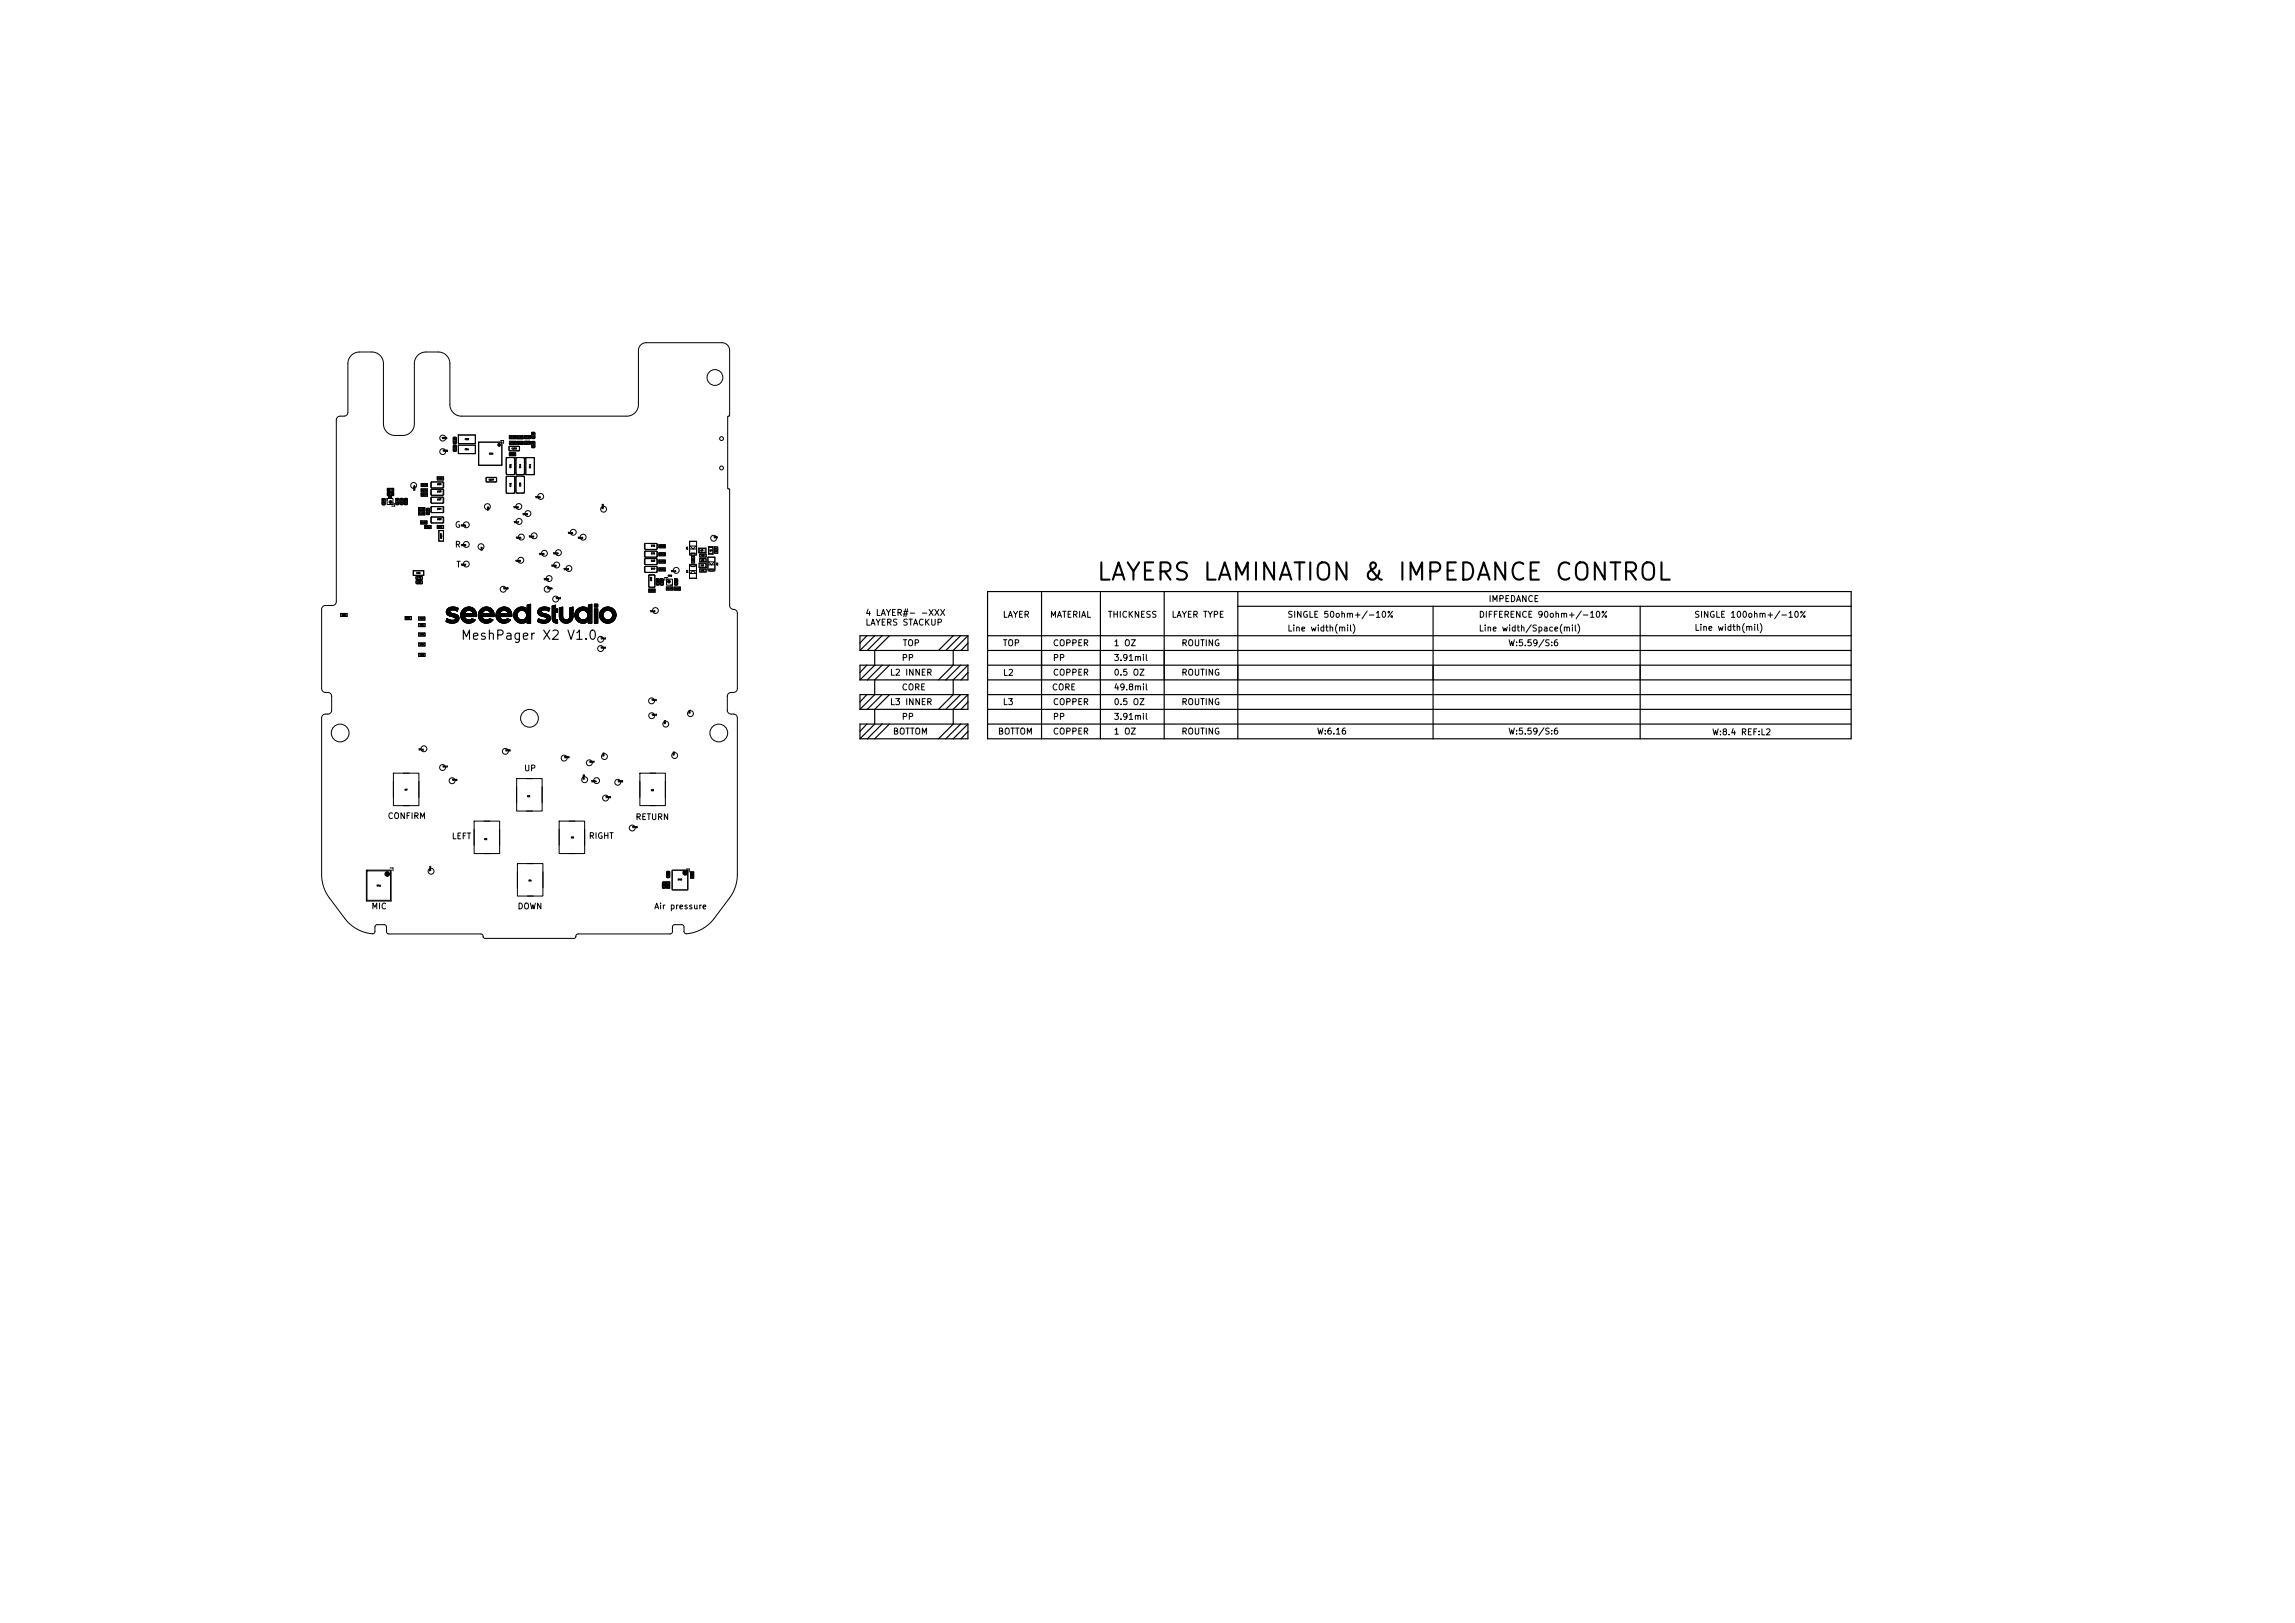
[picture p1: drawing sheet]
<svg xmlns="http://www.w3.org/2000/svg" width="297mm" height="210mm" viewBox="0 0 297 210" stroke-linecap="round" stroke-linejoin="round" font-family="sans-serif">
<defs><g id="words">
<text font-size="2.2" x="141.8" y="75.7">LAYERS LAMINATION &amp; IMPEDANCE CONTROL</text>
<text font-size="1.2" x="59.6" y="83.1">MeshPager X2 V1.0</text>
<g font-size=".8">
<text x="58.8" y="68.5">G</text>
<text x="58.8" y="71">R</text>
<text x="59" y="73.6">T</text>
<text x="111.9" y="79.9">4 LAYER#- -XXX</text>
<text x="111.9" y="81.1">LAYERS STACKUP</text>
<text x="116.8" y="83.8">TOP</text>
<text x="129.7" y="80.1">LAYER</text>
<text x="129.7" y="83.8">TOP</text>
<text x="135.8" y="80.1">MATERIAL</text>
<text x="136.2" y="83.8">COPPER</text>
<text x="143.3" y="80.1">THICKNESS</text>
<text x="144.1" y="83.8">1 OZ</text>
<text x="151.6" y="80.1">LAYER TYPE</text>
<text x="152.8" y="83.8">ROUTING</text>
<text x="166.5" y="80.1">SINGLE 50ohm+/-10%</text>
<text x="166.5" y="81.9">Line width(mil)</text>
<text x="191.3" y="80.1">DIFFERENCE 90ohm+/-10%</text>
<text x="191.3" y="81.9">Line width/Space(mil)</text>
<text x="192.6" y="78.1">IMPEDANCE</text>
<text x="195.1" y="83.8">W:5.59/S:6</text>
<text x="219.2" y="80.1">SINGLE 100ohm+/-10%</text>
<text x="219.2" y="81.8">Line width(mil)</text>
<text x="115.1" y="87.6">L2 INNER</text>
<text x="116.6" y="85.7">PP</text>
<text x="116.6" y="89.5">CORE</text>
<text x="129.7" y="87.6">L2</text>
<text x="136.1" y="89.5">CORE</text>
<text x="136.2" y="85.7">PP</text>
<text x="136.2" y="87.6">COPPER</text>
<text x="144.1" y="85.7">3.91mil</text>
<text x="144.1" y="87.6">0.5 OZ</text>
<text x="144.1" y="89.5">49.8mil</text>
<text x="152.8" y="87.6">ROUTING</text>
<text x="115.1" y="91.4">L3 INNER</text>
<text x="115.5" y="95.2">BOTTOM</text>
<text x="116.6" y="93.3">PP</text>
<text x="129.1" y="95.2">BOTTOM</text>
<text x="129.7" y="91.4">L3</text>
<text x="136.2" y="91.4">COPPER</text>
<text x="136.2" y="93.3">PP</text>
<text x="136.2" y="95.2">COPPER</text>
<text x="144.1" y="91.4">0.5 OZ</text>
<text x="144.1" y="93.3">3.91mil</text>
<text x="144.1" y="95.2">1 OZ</text>
<text x="152.8" y="91.4">ROUTING</text>
<text x="152.8" y="95.2">ROUTING</text>
<text x="170.3" y="95.2">W:6.16</text>
<text x="195.1" y="95.2">W:5.59/S:6</text>
<text x="221.5" y="95.3">W:8.4 REF:L2</text>
<text x="67.8" y="100">UP</text>
<text x="50.1" y="106.1">CONFIRM</text>
<text x="82.2" y="106.3">RETURN</text>
<text x="58.4" y="108.8">LEFT</text>
<text x="76.1" y="108.7">RIGHT</text>
<text x="48" y="117.8">MIC</text>
<text x="66.9" y="117.8">DOWN</text>
<text x="84.6" y="117.8">Air pressure</text>
</g>
</g></defs>
<g fill="none" stroke="#000" stroke-width=".13">
<path d="M58.7 56.6h.4v.8h-.4zM58.7 57.6h.4v.8h-.4zM58.7 57.6h.2l.2 .1v.6l-.1 .1-.3-.1zM58.7 56.6h.2l.2 .1v.6l-.1 .1-.3-.1zM59.3 57.6h2.2v1.1h-2.2zM59.3 56.3h2.2v1.1h-2.2zM61.9 57.2h3v3h-3zM64.8 57h.4v.4M65.5 59.2h1.1v2.2h-1.1zM65.6 59.3l.8-.1 .2 .2v1.8l-.1 .2h-.8l-.2-.1v-1.8zM65.9 57.8h1.3v.5h-1.3zM65.9 56.4h.8v.4h-.8z"/>
<path d="M65.9 58.6h.8v.4h-.8zM65.9 57.1h.8v.4h-.8zM66.8 59.2h1.1v2.2h-1.1zM66.8 59.3l.8-.1 .2 .2 .1 1.8-.2 .2h-.7l-.2-.1v-1.8zM66.9 56.4h.8v.4h-.8zM66.9 57.1h.8v.4h-.8zM67.2 57.9l-.1-.2h-1.1l-.1 .1v.5h.1h1.1l.1-.1v-.3M67.8 57.1h.8v.4h-.8zM67.9 56.4h.8v.4h-.8zM67.9 57.1h.6l.1 .3-.1 .1h-.6l-.1-.1zM67.9 56.4h.7l.1 .3-.2 .1h-.6v-.2zM68 59.2h1.1v2.2h-1.1z"/>
<path d="M68.8 57.1h.4v.8h-.4zM68.8 55.9h.4v.9h-.4zM68.9 57.2l.2-.1 .1 .1v.6l-.1 .1-.3-.1zM68.9 56l.2-.1 .1 .1v.6l-.1 .1h-.3zM44.1 79.4h.8v.4h-.8zM49.5 64.5h.3v.8h-.3zM49.5 64.5h.2l.1 .1 .1 .6-.1 .1-.3-.1zM50.1 64.5h.2M50.1 64.5v.3M50.1 64.5h.8v.8h-.8zM50.1 63.7h.8v.4h-.8zM50.1 63.2h.8v.4h-.8z"/>
<path d="M50.9 65v.3h-.3M51.1 65.1v.4h-.4M51.2 64.5h.4v.8h-.4zM51.3 64.5h.2l.1 .1v.6l-.1 .1-.3-.1zM51.8 64.5h.4v.8h-.4zM51.8 64.5h.3l.1 .1v.6l-.1 .1-.3-.1zM52.3 64.5h.4v.8h-.4zM52.4 64.5h.2l.1 .1v.6l-.1 .1-.3-.1zM52.4 79.8h.9v.4h-.9zM53.5 73.8h1.3v.7h-1.3zM53.5 73.9h1.3v.5h-1.3zM53.8 74.6h.9v.4h-.9z"/>
<path d="M53.9 75.1h.8v.4h-.8zM53.9 74.6h.7v.3l-.1 .1h-.6l-.1-.1zM53.9 75.2l.7-.1 .1 .3-.2 .1h-.6l-.1-.1zM54.2 79.8h.8v.4h-.8zM54.2 79.9h.8v.3h-.8zM54.2 65.7h.8v.4h-.8zM54.2 66.2h.8v.4h-.8zM54.4 67.4h.9v.4h-.9zM54.5 63.8h.8v.4h-.8zM54.5 63.3h.8v.4h-.8zM54.5 63.3h.8v.3h-.8zM54.5 62.6h.8v.4h-.8z"/>
<path d="M54.5 62.6h.8v.3h-.8zM55 68h.8v.4h-.8zM55.2 65.8h.4v.8h-.4zM55.2 65.8h.3l.1 .1v.6l-.1 .1-.3-.1zM55.8 65.6h1.5l.1 .1v.6h-.1h-1.5l-.1-.1zM55.8 62.4h1.5l.1 .1v.6h-.1h-1.5l-.1-.1zM55.8 63.3h1.5l.1 .1v.6l-.1 .1h-1.5l-.1-.1zM55.8 66.9h1.5l.1 .1v.6l-.1 .1h-1.5l-.1-.1zM55.8 64.4l1.5-.1 .1 .1v.6l-.1 .1h-1.5l-.1-.1zM55.8 65.6h1.5v.7h-1.5zM55.8 62.4h1.5v.7h-1.5zM55.8 63.3h1.5v.8h-1.5z"/>
<path d="M55.8 66.9h1.5v.8h-1.5zM55.8 64.3h1.5v.8h-1.5zM56.6 68h.8v.4h-.8zM56.6 61.7h.8v.4h-.8zM56.8 68.6h.6v1.4h-.6zM56.8 68.7h.6v1.3h-.6zM57.8 79.2l.1 .4 .9 .3 .1 .1M58.1 78.7l-.3 .2M58.1 78.6l-.3 .4M58.2 78.6l-.4 .4M58.2 79.1l-.3 .4 .3-.3M58.2 79.2l-.3 .4"/>
<path d="M58.2 79.1l-.4 .4M58.3 79.2l-.4 .4M58.3 78.6l-.5 .5M58.3 79.3l-.3 .3M58.4 78.6l-.6 .6M58.4 79.3l-.3 .3M58.4 79.3l-.3 .4M58.5 78.6l-.7 .7M58.5 79.4l-.4 .3M58.5 79.4l-.3 .3M58.5 78.5l-.7 .8M58.6 79.4l-.4 .3"/>
<path d="M58.6 78.5l-.8 .9M58.6 79.4l-.3 .3M58.6 78.9l-.3 .1-.1 .2 1 .4 .2 .4M58.6 78.9l.6 .2M58.6 78.5l-.6 .2-.2 .5M58.6 78.5l.7 .2M58.7 78.5l-.9 .9 .9-.9M58.7 79.4l-.4 .3M58.7 79.4l-.3 .4M58.7 78.6l-.4 .4M58.8 79.4l-.4 .4M58.8 79.4l-.3 .4"/>
<path d="M58.8 78.6l-.4 .3M58.9 78.6l-.4 .3M58.9 79.5l-.4 .3M58.9 79.5l-.3 .3M58.9 78.6l-.3 .3M59 78.6l-.4 .3M59 79.5l-.4 .3M59 78.6l-.3 .3M59 79.5l-.3 .3M59.1 78.6l-.4 .3M59.1 79.5l-.4 .4M59.1 78.6l-.3 .3"/>
<path d="M59.1 79.6l-.3 .3M59.2 78.7l-.3 .3M59.2 79.6l-.3 .3M59.2 79v.1M59.2 79l-.1 .1M59.2 78.7l-.2 .3 .3-.3M59.2 78.9l-.1 .1M59.2 79.6l-.3 .4M59.3 79.7l-.4 .3M59.3 78.7l-.3 .3M59.3 78.8l-.3 .2M59.3 78.7l-.1 .4"/>
<path d="M59.3 79.8l-.8 .8M59.4 79.8l-.9 .8M59.4 79.9l-.8 .7M59.4 79.9l-.7 .7M59.4 80l-.7 .6M59.6 79.6l.2 .6 .5 .4h.7l.5-.4M60.1 79.9l-.3 .3M60.1 79.4l-.5 .4M60.2 79.9l-.4 .3M60.2 79.3l-.6 .5M60.2 79.9l-.4 .4 .4-.3M60.2 78.7l-.5 .4"/>
<path d="M60.2 79.4l-.5 .5M60.2 80l-.3 .3M60.3 78.6l-.6 .6M60.3 79.1l.2-.1h.3l.3 .1 .1 .3h-1.1zM60.3 79.4l-.6 .6M60.4 78.6l-.7 .7M60.4 79.4l-.7 .7 .7-.7M60.4 78.6l-.8 .8M60.5 79.4l-.8 .7M60.5 78.6l-.9 .8M60.5 78.6l-.9 .9M60.6 79.4l-.8 .8"/>
<path d="M60.6 78.5l-1 1M60.6 79.4l-.4 .4M60.7 78.5l-1.1 1.1M60.7 78.5l-.4 .1-.4 .3-.2 .3-.1 .4M60.7 78.5l.4 .1 .3 .2 .2 .4 .1 .4M60.7 79.4l-.4 .4M60.7 78.5l-1.1 1.2M60.8 79.4l-.4 .4M60.8 79l.3-.4-.3 .4M60.8 78.5l-1.2 1.2M60.8 78.6l-1.2 1.1M60.9 78.6l-1.3 1.2"/>
<path d="M60.9 79l.3-.3-.3 .3M60.9 78.6l-.5 .4M60.9 79.4l-.4 .4M60.9 78.6l-.4 .4M61 79.4l-.4 .4M61 78.6l-.5 .4M61 78.6l-.4 .4M61 78.6l-.3 .4M61.1 78.6l-.4 .4M61.1 79.4l-.4 .4M61.2 78.7l-.4 .3M61.2 79.4l-.4 .4"/>
<path d="M61.2 78.7l-.3 .3M61.2 79.3l.3-.3-.3 .4M61.3 78.7l-.3 .4M61.3 78.8l-.3 .3M61.4 78.8l-.3 .3M61.4 78.9l-.3 .3M61.5 79l-.3 .2M61.5 79l-.3 .3M61.6 79.1l-.7 .7M61.6 79.2l-.6 .6M61.6 79.2l-.5 .6M61.6 79.3l-.5 .5"/>
<path d="M61.6 79.3l-.4 .5M61.7 79.3l-.5 .5M61.7 79.4l-.4 .4M61.7 79.5l-.4 .3M61.7 79.5l-.3 .3M61.7 79.7l-.1 .1M61.7 79.6l-.2 .2M61.7 79.6v.2h-1.6l.2 .3 .4 .1M61.9 79.6l.1 .4 .2 .3 .3 .3h.4M62.3 78.7l-.2 .3M62.4 79.8l-.3 .4M62.4 79.9l-.3 .3"/>
<path d="M62.4 79.4l-.5 .5M62.4 79.9l-.3 .4M62.4 79.3l-.5 .5M62.5 78.7l-.5 .4M62.5 79.4l-.6 .5M62.5 80l-.4 .3M62.5 80l-.3 .3M62.5 79.4l-.5 .5M62.5 78.6l-.5 .6M62.5 79.4l-.5 .6M62.6 79.4l-.6 .6M62.6 78.6l-.6 .6"/>
<path d="M62.6 79.4l-.6 .6 .7-.6M62.7 78.6l-.8 .7M62.7 78.6l-.8 .8M62.7 79.4l-.7 .7M62.8 78.6l-.9 .8M62.8 79.4l-.8 .7M62.8 79.4l-.4 .4M62.9 78.5l-1 1M62.9 79.4l-.4 .4M62.9 61.8h1.3v.5h-1.3zM62.9 78.5l-1 1.1M63 79.4l-.4 .4"/>
<path d="M63 79l-.4 .1-.2 .3M63 79l.3 .1 .2 .3h-1.1M63 78.5l-1.1 1.1M63 78.5l-1.1 1.2M63.1 78.5l-1.2 1.2M63.1 78.6l-1.2 1.1M63.1 79l.4-.3-.3 .3M63.1 79.4l-.4 .4M63.1 78.6l-1.2 1.2M63.2 79.4l-.4 .4M63.2 78.6l-.5 .4M63.2 78.6l-.4 .4"/>
<path d="M63.2 79.1l.4-.4-.3 .4M63.3 78.6l-.4 .4M63.3 79.4l-.4 .4M63.3 79.1l.3-.3-.3 .3M63.3 78.6l-.3 .4M63.3 79.8l.6-.6-.5 .6M63.4 78.6l-.4 .4M63.4 79.4l-.4 .4M63.4 78.6l-.3 .4M63.5 79.4l-.5 .4M63.5 78.7l-.3 .3M63.6 78.8l-.3 .3"/>
<path d="M63.7 78.9l-.3 .3M63.8 78.9l-.3 .4M63.8 79l-.3 .3M63.8 79l-.3 .4M63.8 79.1l-.7 .7M63.8 79.1l-.6 .7M63.9 79.1l-.7 .7M63.9 79.2l-.6 .6M63.9 79.3l-.5 .5M63.9 79.3l-.4 .5M63.9 79.4l-.4 .4M63.9 79.8h-1.5l.1 .2 .3 .2h.3l.3-.1 .4 .1"/>
<path d="M63.9 79.4l-.3 .4M63.9 79.8h.1M64 79.4l-.4 .4M64 79.7l-.1 .1M64 79.5l-.3 .3M64 79.6l-.3 .2M64 79.6l-.2 .2M64 79.6l-.1-.4-.2-.4-.4-.2-.4-.1-.4 .1-.3 .3-.2 .3-.1 .4M64 79.6l-.1 .2M64.1 61.8h-1.1l-.1 .1 .1 .5h1.1M64.2 61.8l.1 .1v.4l-.1 .1M64.2 79.6l.1 .4 .2 .3 .3 .3h.4"/>
<path d="M64.6 78.7l-.2 .3M64.7 79.8l-.4 .4 .4-.4M64.7 79.4l-.5 .5M64.7 79.9l-.3 .3M64.7 79.3l-.5 .5M64.7 78.7l-.4 .4M64.7 79.9l-.3 .4M64.8 80l-.4 .3M64.8 79.4l-.6 .5M64.8 78.6l-.5 .6M64.8 79.4l-.6 .6M64.8 79.2l.3-.2h.3l.2 .1 .2 .3h-1.1z"/>
<path d="M64.9 79.4l-.6 .6M64.9 78.6l-.7 .6M64.9 78.6l-.7 .7M64.9 79.4l-.6 .7M65 79.4l-.7 .7M65 78.6l-.8 .8M65.1 79.4l-.8 .7M65.1 78.6l-.9 .8M65.1 79.4l-.4 .4M65.1 78.5l-.9 1M65.1 79.4l-.3 .4M65.2 78.5l-1 1"/>
<path d="M65.2 79.4l-.4 .4M65.2 78.5l-1 1.1M65.2 78.5l-.4 .1-.3 .3-.2 .3-.1 .4M65.2 78.5l.4 .1 .3 .2 .3 .4v.4M65.3 78.5l-1.1 1.1M65.3 78.5l-1.1 1.2M65.3 79.4l-.4 .4M65.3 79.4l-.3 .4M65.4 79.4l-.4 .4M65.4 78.6l-1.2 1.2M65.4 78.6l-.4 .5M65.5 79.4l-.4 .4"/>
<path d="M65.5 78.6l-.5 .4M65.5 61.6h1.1v2.2h-1.1zM65.5 78.6l-.4 .4M65.5 79.8l.7-.6-.6 .6M65.6 79.4l-.4 .4M65.6 78.6l-.4 .4M65.6 61.7l.8-.1 .2 .2v1.8l-.1 .2h-.8l-.2-.1v-1.8zM65.6 78.6l-.3 .4M65.7 79.4l-.5 .4M65.7 78.6l-.4 .4M65.7 78.7l-.3 .3M65.7 79.4l-.4 .4"/>
<path d="M65.8 79.4l-.4 .4M65.8 78.7l-.4 .3M65.8 78.7l-.3 .3 .3-.3M65.8 78.7l-.3 .4M65.9 78.8l-.4 .3M65.9 78.8l-.3 .3M66 78.9l-.3 .3M66.1 79l-.3 .3M66.1 79l-.3 .4M66.1 79.1l-.7 .7M66.1 79.1l-.6 .7M66.2 79.2l-.6 .6"/>
<path d="M66.2 79.3l-.5 .5M66.2 79.3l-.4 .5M66.2 79.4l-.4 .4M66.2 79.4l-.3 .4M66.2 79.8h-1.5l.2 .3 .3 .1M66.2 79.8h.1M66.2 79.7v.1M66.2 79.5l-.3 .3M66.2 79.5l-.2 .3M66.2 79.7l-.1 .1M66.2 79.6l-.1 .2M66.2 79.6v.2"/>
<path d="M66.5 79.6v.4l.3 .3M66.8 61.6h1.1v2.2h-1.1zM66.8 61.9v-.2l.2-.1h.7l.1 .2 .1 1.8-.2 .2h-.7l-.2-.1v-1.8M66.8 78.8l-.1 .1M66.9 79.6l-.4 .4M66.9 79.6l-.3 .4M66.9 79.5l-.4 .4M66.9 79.7l-.3 .3M66.9 79.7l-.3 .4M66.9 79.4l-.4 .5M67 79.8l-.4 .3M67 79.4v.4"/>
<path d="M67 79.8l.1 .2M67 79.4l-.5 .4M67 78.7l-.4 .4M67 79.8l-.4 .4M67 79.9l-.3 .3M67 79.3l-.5 .5M67 79.9l-.3 .4M67 80l-.3 .3M67.1 78.7l-.5 .5M67.1 80l-.3 .3M67.2 78.6l-.7 .7M67.3 78.6l-.8 .7"/>
<path d="M67.3 78.6l-.8 .8M67.4 78.6l-.9 .8M67.4 78.6l-.9 .9M67.5 78.5l-1 1M67.5 78.5l-1 1.1M67.6 78.5l-1.1 1.2M67.7 78.6l-1.2 1.1M67.7 78.6l-1.2 1.2M67.7 78.6l-.5 .5M67.8 78.6l-.5 .4M67.8 79h-.5l-.3 .4M67.8 79l.2 .2"/>
<path d="M67.8 78.6l-.4 .4M67.9 78.6l-.4 .4M67.9 78.6l-.3 .4M68 78.6l-.6-.1-.4 .2-.4 .4-.1 .5M68 78.6l-.4 .4M68 79.2l.1 .2M68 78.6l-.3 .4M68 78.7l-.2 .3M68.1 78.7l-.3 .3M68.1 79.4l.1 .2M68.2 79.6l-.1 .3-.2 .2-.3 .1h-.3M68.2 78.3v.5l-.2-.2"/>
<path d="M68.2 78.3l.5-.1v2.4M68.2 78.3h.1M68.3 78.3h-.1M68.3 78.3l-.1 .1M68.4 78.3l-.2 .1M68.5 78.2l-.3 .3M68.6 78.2l-.4 .3M68.6 78.2l-.4 .4M68.7 78.2l-.5 .5M68.7 78.3l-.9 .7M68.7 78.3l-.5 .4M68.7 78.3l-.8 .8"/>
<path d="M68.7 78.4l-.8 .7M68.7 78.4l-.7 .7M68.7 78.5l-.7 .7M68.7 78.5l-.7 .7 .7-.6M68.7 78.7l-.6 .6M68.7 78.8l-.6 .5M68.7 78.8l-.6 .6M68.7 78.9l-.6 .5M68.7 78.9l-.6 .6M68.7 79l-.6 .5M68.7 79l-.5 .6M68.7 79.1l-.5 .5"/>
<path d="M68.7 79.2l-.6 .5M68.7 79.2l-.6 .6M68.7 79.3l-.7 .7M68.7 79.4l-1.3 1.2M68.7 79.4l-1.2 1.2M68.7 79.5l-1.2 1.1M68.7 79.5l-1.1 1.1M68.7 79.6l-1.1 1M68.7 79.6l-1 1M68.7 79.7l-.9 .9M68.7 79.8l-.9 .8M68.7 79.8l-.8 .8"/>
<path d="M68.7 79.8l-.7 .8M68.7 79.9l-.7 .6M68.7 79.9l-.5 .5M68.7 80l-.5 .4M69.6 79.2l.2 .4 .8 .3 .2 .1M69.9 78.7l-.2 .2M70 78.6l-.4 .4M70.1 79.2l.1 .1 .8 .3 .2 .4M70.1 79.2l-.4 .3M70.1 79.1l-.4 .4M70.1 79.3l-.3 .3M70.1 78.6l-.5 .5"/>
<path d="M70.2 79.3l-.4 .3M70.2 79.3l-.3 .3M70.2 78.6l-.6 .6M70.2 79.3l-.3 .4M70.3 79.3l-.4 .4M70.3 78.6l-.7 .6M70.3 79.4l-.3 .3M70.3 78.5l-.7 .8M70.4 79.4l-.4 .3M70.4 78.5l-.8 .8M70.4 79.4l-.3 .3M70.4 78.5l-.6 .2-.2 .5"/>
<path d="M70.4 78.5l.7 .2M70.5 79.4l-.4 .3M70.5 78.5l-.9 .8 .8-.8M70.5 79.4l-.3 .3M70.5 79.4l-.3 .4M70.5 78.5l-.8 .9M70.6 79.4l-.4 .4M70.6 78.5l-.9 1M70.6 79.4l-.3 .4M70.6 78.6l-.4 .4M70.7 78.6l-.4 .3M70.7 79.4l-.4 .4"/>
<path d="M70.7 79.5l-.3 .3M70.7 78.6l-.3 .3M70.8 79.5l-.4 .3M70.8 78.6l-.4 .3M70.8 79.5l-.3 .3M70.8 78.6l-.3 .3M70.9 78.6l-.4 .3M70.9 79.5l-.4 .3M70.9 78.6l-.3 .3M70.9 79.5l-.3 .4M71 78.6l-.3 .3M71 79.6l-.4 .3"/>
<path d="M71 78.7l-.3 .3M71 79.6l-.3 .3M71 79v.1M71.1 79.6l-.4 .3M71.1 79l-.1 .1M71.1 78.7l-.3 .3M71.1 79.6l-.4 .4M71.1 78.9l-.2 .1M71.1 79.7l-.3 .3M71.1 78.8l-.2 .2M71.1 79.7l-.3 .4M71.1 78.7l-.2 .3"/>
<path d="M71.1 78.7l-.1 .4-.6-.2-.3 .1v.2M71.2 79.7l-1 .9M71.2 79.8l-.9 .8M71.2 79.9l-.8 .7M71.2 79.9l-.7 .7M71.2 80l-.6 .6M71.5 78.7l.4-.4-.4 .5M71.5 78.4h.1M71.5 78.4v.1M71.6 78.4l-.1 .1M71.7 78.4l-.2 .2M71.8 78.3l-.3 .3"/>
<path d="M71.9 78.8v-.5l-.4 .1v1.7l.2 .4 .5 .1M71.9 80v.2h.3M71.9 78.4l-.4 .4M71.9 78.4l-.4 .5M71.9 78.5l-.4 .4M71.9 78.5l-.4 .5M71.9 78.6l-.4 .4M71.9 78.6l-.4 .5M71.9 78.7l-.4 .4M71.9 78.7l-.4 .5M71.9 78.8l-.4 .4M71.9 79.3l-.4 .4"/>
<path d="M71.9 79.3l-.4 .5M71.9 79.4l-.4 .5M71.9 79.5l-.4 .4M71.9 79.5l-.4 .5M71.9 79.6l-.4 .4M71.9 79.6l-.4 .5M71.9 79.7l-.4 .4M71.9 79.7l-.4 .5M71.9 79.8l-.4 .4M71.9 79.9l-.4 .4M71.9 80l-.4 .3M71.9 80l-.4 .4"/>
<path d="M71.9 78.8h.3v.4M71.9 78.8l-.4 .5M72 78.8l-.5 .5M72 78.8l-.5 .6M72.1 78.8l-.6 .7M72.2 78.8l-.7 .7M72.2 78.9l-.7 .7M72.2 79l-.7 .7M72.2 79l-.3 .2M72.2 79l-.2 .2M72.2 79.1l-.2 .1M72.2 79.2h-.1"/>
<path d="M72.2 79.2h-.3v.8M72.4 79.7v.4l.2 .3 .3 .2h.4M72.4 78.7h.1M72.5 78.6l-.1 .1M72.5 78.6l-.1 .2M72.6 78.6l-.2 .2M72.7 78.6l-.3 .3M72.8 78.6l-.4 .3M72.8 78.6l-.4 .4M72.8 79.7l.1 .4 .4 .1M72.8 78.6l-.4 .5M72.8 78.7l-.4 .4"/>
<path d="M72.8 78.7l-.4 .5M72.8 78.8l-.4 .5M72.8 78.9l-.4 .4M72.8 78.9l-.4 .5M72.8 79l-.4 .4M72.8 79l-.4 .5M72.8 79.1l-.4 .4M72.8 79.1l-.4 .5M72.8 79.2l-.4 .4M72.8 79.2l-.4 .5M72.8 79.3l-.4 .4M72.8 79.3l-.4 .5"/>
<path d="M72.8 79.4l-.4 .4M72.8 79.4l-.4 .5M72.8 79.5l-.4 .4M72.8 79.5l-.4 .5M72.8 79.6l-.4 .4M72.8 79.7l-.4 .4M72.8 79.7l-.3 .4M72.8 78.5l-.4 .2v1M72.8 78.5v1.2M72.8 79.8l-.3 .3 .3-.3M72.8 79.8l-.3 .4M72.8 79.9l-.3 .3"/>
<path d="M72.9 79.9l-.4 .4M72.9 80l-.3 .3M73.7 79.7l-.1 .4-.3 .1M73.8 78.7h-.1M73.8 78.6l-.1 .1M73.9 78.6l-.2 .2M74 78.6l-.3 .3M74.1 78.6l-.4 .3M74.1 80l-.6 .6M74.1 79.9l-.7 .7M74.2 79.9l-.8 .7M74.2 78.6l-.5 .4"/>
<path d="M74.2 79.8l-.9 .8M74.2 78.5l-.1 1.6-.3 .4-.5 .1M74.2 78.6l-.5 .5M74.2 78.7l-.5 .4M74.2 78.7l-.5 .5M74.2 78.8l-.5 .4M74.2 78.8l-.5 .5M74.2 78.9l-.5 .4M74.2 78.9l-.5 .5M74.2 79l-.5 .4M74.2 79l-.5 .5M74.2 79.1l-.5 .4"/>
<path d="M74.2 79.1l-.5 .5M74.2 79.2l-.5 .4M74.2 79.2l-.5 .5M74.2 79.3l-.5 .5M74.2 79.4l-.5 .4M74.2 79.4l-.5 .5M74.2 79.5l-.5 .5M74.2 79.5l-1.1 1.1M74.2 79.6l-1.1 1M74.2 79.6l-1 1M74.2 79.7l-1 .9M74.2 78.5l-.5 .2v1"/>
<path d="M74.4 79.6l.1 .4M74.5 80l.2 .3M74.8 78.8l-.2 .2M74.8 79.6l.1 .2M74.8 79.6l-.3 .4M74.8 79.5l-.4 .4M74.8 79.7l-.3 .3M74.8 79.7l-.3 .4M74.9 79.4l-.5 .5M74.9 79.8l-.4 .3M74.9 79.8l-.4 .3 .4-.3M74.9 79.4l-.5 .4"/>
<path d="M74.9 79.8l.1 .2M74.9 79.8l-.3 .4M74.9 79.9l-.3 .3M74.9 78.7l-.4 .4M75 79.9l-.3 .4M75 80l-.3 .3M75 78.6l-.5 .6M75 79.2l-.6 .6M75 79.2l-.2 .4M75.1 78.6l-.7 .6M75.1 78.6l-.7 .7M75.2 78.6l-.8 .8"/>
<path d="M75.3 78.6l-.9 .9M75.4 78.5l-1 1M75.4 78.5l-1 1.1M75.5 79l-.5 .2M75.5 79h.2M75.5 78.5l-1.1 1.1M75.5 78.5l-1.1 1.2M75.6 78.6l-1.2 1.1M75.7 78.6l-.7 .5M75.7 79l.3-.3-.3 .3M75.7 78.6l-.5 .4M75.7 79l.2 .2"/>
<path d="M75.7 78.6l-.4 .4M75.8 78.6l-.4 .4M75.8 78.6l-.3 .4M75.9 78.6l-.4 .4M75.9 78.6l-.5-.1-.5 .2-.4 .4-.1 .5M75.9 78.6l.2 .2v-.5l.5-.1v2.4M75.9 79.2l.1 .2M75.9 78.7l-.3 .3M76 78.7l-.4 .3M76 79.8l-.1 .2M76 79.4l.1 .2M76 78.7l-.3 .3"/>
<path d="M76.1 78.7l-.4 .3M76.1 79.6l-.1 .2M76.2 78.3h-.1M76.2 78.3l-.1 .1M76.3 78.3l-.2 .1M76.4 78.2l-.3 .3M76.5 78.2l-.4 .4M76.6 78.2l-.5 .4M76.6 78.2l-.5 .5M76.6 78.3l-.8 .8M76.6 78.3l-.5 .4M76.6 78.4l-.7 .7 .7-.7"/>
<path d="M76.6 78.5l-.7 .7M76.6 78.5l-.7 .7 .7-.6M76.6 78.6l-.6 .6M76.6 78.6l-.6 .7M76.6 78.7l-.6 .6M76.6 78.8l-.6 .5M76.6 78.8l-.6 .6M76.6 78.9l-.6 .5M76.6 78.9l-.5 .6M76.6 79l-.5 .5M76.6 79l-.5 .6M76.6 79.1l-.5 .5"/>
<path d="M76.6 79.2l-.5 .5M76.6 79.3l-.6 .5M76.6 79.3l-.6 .6M76.6 79.3l-.7 .7M76.6 79.4l-1.3 1.2M76.6 79.4l-1.2 1.2M76.6 79.5l-1.2 1.1M76.6 79.5l-1.1 1.1M76.6 79.6l-1.1 1M76.6 79.6l-1 1M76.6 79.7l-1 .9M76.6 79.7l-.9 .9"/>
<path d="M76.6 79.8l-.8 .8M76.6 79.9l-.7 .6M76.6 79.9l-.6 .6M76.6 79.9l-.5 .5M76.6 80l-.5 .4M76.9 78.2h.5v.3h-.5zM76.9 78.8h.1M76.9 78.2h.1M77 78.8h-.1M77 78.2h-.1M77 78.8l-.1 .1M77 78.2l-.1 .1"/>
<path d="M77.1 78.2l-.2 .1M77.1 78.8l-.2 .2M77.1 78.2l-.2 .2M77.2 78.8l-.3 .2M77.2 78.2l-.3 .2M77.2 78.2l-.3 .3M77.3 78.8l-.4 .3M77.3 78.2l-.4 .3M77.3 78.8l-.4 .4M77.3 78.2l-.3 .3M77.4 78.2l-.4 .3M77.4 78.2l-.3 .3"/>
<path d="M77.4 78.3l-.3 .2M77.4 78.4l-.2 .1M77.4 78.4l-.1 .1M77.4 78.5h-.1M77.4 78.8l-.5 .4M77.4 78.8l-.5 .5M77.4 78.9l-.5 .4M77.4 78.9l-.5 .5M77.4 79l-.5 .4M77.4 79l-.5 .5M77.4 79.1l-.5 .4M77.4 79.1l-.5 .5"/>
<path d="M77.4 79.2l-.5 .4M77.4 79.2l-.5 .5M77.4 79.3l-.5 .4M77.4 79.3l-.5 .5M77.4 79.4l-.5 .5M77.4 79.5l-.5 .4M77.4 79.5l-.5 .5M77.4 79.6l-.5 .4M77.4 79.6l-.5 .5M77.4 79.7l-.5 .4M77.4 79.7l-.5 .5M77.4 79.8l-.5 .5"/>
<path d="M77.4 79.9l-.5 .4M77.4 79.9l-.5 .5M77.4 80l-.5 .4M77.6 79.6l.1 .4M77.7 80l.2 .3M77.7 79.2l-.1 .4M78 79.6l.2 .4M78 79.6l-.3 .4M78 79.6l-.3 .4 .3-.3M78 79.5l-.4 .4M78 78.7l-.3 .3M78 79.7l-.3 .4"/>
<path d="M78.1 79.7l-.4 .4M78.1 79.8l-.4 .3M78.1 79.4l-.5 .5M78.1 79.8l-.3 .4M78.1 79.3l-.5 .5M78.1 79.9l-.3 .3M78.1 79.9l-.3 .3 .3-.3M78.1 78.7l-.4 .4M78.2 79.2l-.6 .6M78.2 80l-.4 .3M78.2 80l-.3 .3M78.2 78.6l-.5 .6"/>
<path d="M78.2 78.6l-.3 .3-.2 .3M78.3 78.6l-.7 .7M78.4 78.6l-.8 .7M78.4 79l-.3 .3-.1 .3M78.4 78.6l-.8 .8M78.5 78.6l-.9 .8M78.5 78.6l-.9 .9M78.6 78.5l-1 1.1M78.7 79h-.3M78.7 79h.2M78.7 78.5l-.5 .1M78.7 78.5l.4 .1"/>
<path d="M78.7 78.5l-1.1 1.1M78.7 78.5l-1.1 1.2M78.8 78.5l-1.2 1.2M78.8 78.6l-1.2 1.1M78.8 78.6l-.5 .5M78.8 79l.4-.3-.3 .3M78.9 78.6l-.5 .4M78.9 79l.2 .2M78.9 78.6l-.4 .4M79 78.6l-.4 .4M79 79.1l.3-.4-.3 .4M79 78.6l-.3 .4"/>
<path d="M79.1 78.6l-.4 .4M79.1 78.6l.3 .3M79.1 79.2l.1 .2M79.1 78.6l-.3 .4M79.1 78.7l-.3 .3M79.2 79.3l.3-.3-.3 .3M79.2 79.8l-.2 .3-.3 .1M79.2 79.4l.1 .2M79.2 78.7l-.3 .3M79.2 79.4l.4-.3-.3 .3M79.3 78.7l-.4 .3M79.3 79.6l-.1 .2"/>
<path d="M79.3 78.8l-.3 .3 .4-.3M79.4 78.8l-.3 .3M79.4 78.9l.2 .3M79.4 78.9l-.3 .3M79.4 78.9l-.3 .3 .4-.3M79.5 78.9l-.3 .3M79.5 78.9l-.3 .4M79.6 79l-.4 .4M79.6 79.1l-.3 .4M79.6 79.2l-.3 .3M79.6 79.2l.1 .5-.2 .5-.4 .3-.4 .1M79.6 80l-.5 .6"/>
<path d="M79.7 79.2l-.4 .4M79.7 79.9l-.7 .7M79.7 79.3l-.4 .4M79.7 79.8l-.8 .8M79.7 79.3l-.5 .5M79.7 79.4l-.5 .5M79.7 79.4l-1.2 1.2M79.7 79.7l-.9 .9M79.7 79.5l-1.2 1.1M79.7 79.5l-1.1 1.1M79.7 79.6l-1 1M83.4 70.3h1.6l.1 .1v.6l-.1 .1h-1.5l-.1-.1z"/>
<path d="M83.4 73.3h1.6l.1 .7-.1 .1h-1.5l-.1-.1zM83.4 72.3h1.6l.1 .1v.6l-.2 .1h-1.4l-.1-.2zM83.4 71.3h1.6l.1 .1v.6l-.2 .1h-1.4l-.1-.1zM83.5 70.3h1.5v.8h-1.5zM83.5 73.3h1.5v.8h-1.5zM83.5 72.3h1.5v.7h-1.5zM83.5 71.3h1.5v.8h-1.5zM84 76.2h.8v.4h-.8zM84 74.4h.7v1.6h-.7zM84 74.4h.6h.1v1.5v.1h-.6h-.1zM84.9 74.9h.4v.8h-.4zM85 74.9h.2l.1 .1v.6l-.1 .1-.3-.1z"/>
<path d="M85.3 73.5h.8v.4h-.8zM85.3 70.5h.8v.4h-.8zM85.3 71.5h.8v.4h-.8zM85.3 72.5h.8v.4h-.8zM85.3 72.5h.8v.3h-.8zM85.5 74.9h.4v.8h-.4zM85.5 74.9h.2l.2 .1v.6l-.1 .1-.3-.1zM86.2 75.9h.9v.5h-.9zM86.2 76h.8v.3h-.8zM86.3 74.9v.3M86.3 74.9h.2M86.3 74.9h.7v.8h-.7z"/>
<path d="M86.4 74.7h-.4v.4M87 75.5v.2h-.2M87.2 76h.8v.4h-.8zM87.2 76h.8v.3h-.8zM87.3 74.9h.4v.8h-.4zM87.3 74.9h.3l.1 .1v.6l-.1 .1-.3-.1zM89.2 73h.9v1.8h-.9zM89.2 73.3l.3-.3h.3l.3 .3v1.5h-.9zM89.2 70h.9v1.8h-.9zM89.2 70h.9v1.6l-.3 .2h-.3l-.3-.2zM89.3 74.2l.4-.4 .4 .4zM89.3 73.8h.8"/>
<path d="M89.3 70.7h.8l-.4 .3zM89.3 71h.8M89.5 72h.4v.8h-.4zM90.4 70.9h1v.6h-1zM90.5 72.8h1v.6h-1zM90.5 71h.8v.5h-.8zM90.6 72.3h.8v.4h-.8zM90.6 73.6h.8v.4h-.8zM90.6 71.7h.8v.4h-.8zM90.6 72.9h.7v.5h-.7zM91.6 72.1h.9v1.8h-.9zM91.6 72.1h.9v1.5l-.3 .3h-.3l-.3-.3z"/>
<path d="M91.7 72.7h.7l-.3 .4zM91.7 73.1h.7M91.7 70.7h.6v1h-.6zM91.7 70.8h.5v.8h-.5zM92.5 70.8h.4v.8h-.4zM54.2 80.7h.8v.4h-.8zM54.2 83.2h.8v.4h-.8zM54.2 84.5h.8v.4h-.8zM54.2 81.9h.8v.4h-.8zM54.2 84.6h.8v.3h-.8zM57.7 80.4l.8 .2M57.8 80l.7 .3 .3-.1 .1-.2"/>
<path d="M57.8 80l-.1 .4M57.9 80l-.1 .1M57.9 80.1h-.1M57.9 80.1l-.1 .1M57.9 80.1l-.1 .2M58 80.1l-.3 .3M58 80.2l-.2 .2M58.1 80.2l-.3 .3M58.1 80.2l-.3 .3 .4-.3M58.2 80.2l-.3 .3M58.3 80.2l-.4 .3M58.3 80.2l-.3 .3"/>
<path d="M58.3 80.2l-.3 .4M58.4 80.2l-.4 .4M58.4 80.3l-.3 .3M58.5 80.3l-.4 .3M58.5 80.3l-.3 .3M58.6 80.3l-.4 .3M58.6 80.3l-.3 .3M58.7 80.3l-.4 .3M58.7 80.2l-.4 .4M58.8 80.2l-.4 .4M58.9 80.2l-.5 .4M58.9 80.1l.4-.4-.4 .4"/>
<path d="M59.3 80.3l-.2 .2M59.4 80.2l-.4 .4M59.4 80.1l-.5 .5M59.4 80.1l-.6 .5M59.4 80l-.6 .6M59.4 80l-.2 .5-.7 .1M60 80.4l.3-.3-.3 .3M60.2 80l-.3 .3 .4-.3M60.3 80.1l-.3 .3M60.4 80.1l-.3 .4M60.4 80.2l-.3 .3M60.5 80.2l-.4 .3"/>
<path d="M60.5 80.2l-.3 .3M60.5 80.6l.6-.5-.5 .5M60.6 80.2l-.4 .3M60.6 80.2l-.4 .4M60.6 80.2l-.3 .4M60.7 80.2l-.4 .4M60.7 80.2l-.3 .4M60.9 80.2l-.5 .4M60.9 80.2l-.4 .4M61 80.1l-.5 .5M61.2 80.1l-.6 .5M61.2 80.1l-.5 .5"/>
<path d="M61.3 80.1l-.6 .5M61.3 80.1l-.5 .5M61.3 80.1l-.4 .5M61.4 80.2l-.5 .4M61.4 80.2l-.4 .4M61.5 80.2l-.4 .3M61.5 80.2l-.3 .3M61.5 80.2l-.2 .2M61.5 80.2l-.4-.1-.4 .1M62.2 80.4l.4-.3-.3 .3M62.5 80l-.3 .4M62.6 80.1l-.3 .3"/>
<path d="M62.7 80.1l-.4 .4 .4-.3M62.7 80.2l-.3 .3M62.8 80.2l-.4 .3M62.8 80.2l-.3 .3 .3-.3M62.9 80.2l-.4 .4M62.9 80.2l-.3 .4M63 80.2l-.4 .4M63.1 80.2l-.4 .4M63.1 80.6l.5-.5-.6 .5M63.2 80.2l-.5 .4M63.3 80.1l-.5 .5M63.4 80.1l-.6 .5"/>
<path d="M63.4 80.1l-.5 .5M63.5 80.1l-.6 .5M63.5 80.1l-.5 .5M63.6 80.1l-.5 .5M63.6 80.2l-.4 .4M63.7 80.2l-.5 .4M63.7 80.2l-.4 .4M63.8 80.2l-.4 .4M63.8 80.2l-.3 .3M63.8 80.2l-.4 .3-.5 .1M64.8 80l-.3 .3M64.8 80l-.3 .4 .3-.3"/>
<path d="M64.9 80.1l-.4 .3M64.9 80.1l-.3 .3 .3-.3M65 80.1l-.4 .4M65 80.2l-.3 .3M65.1 80.2l-.4 .3M65.1 80.2l-.3 .3M65.1 80.2l-.3 .4M65.2 80.2l-.4 .4M65.3 80.2l-.4 .4M65.4 80.2l-.4 .4M65.5 80.2l-.5 .4M65.5 80.1l-.3 .1"/>
<path d="M65.5 80.1l-.5 .5M65.6 80.1h-.1M65.6 80.1l.5 .1M65.6 80.6l.4-.4-.5 .4M65.7 80.1l-.6 .5M65.7 80.1l-.5 .5M65.8 80.1l-.6 .5M65.8 80.1l-.5 .5M65.9 80.1l-.5 .5M65.9 80.2l-.4 .4M66 80.2l-.3 .3M66.1 80.2l-.3 .3"/>
<path d="M66.1 80.2l-.4 .3-.5 .1M66.8 80.3l.3 .2M67.1 80.5l.4 .1M67.1 80l.2 .2M67.1 80.1l-.3 .3M67.2 80.1l-.4 .3M67.2 80.1l-.3 .3M67.3 80.2l-.4 .2M67.3 80.2l-.3 .3M67.4 80.2l-.4 .3M67.4 80.2l-.3 .3M67.5 80.2l-.4 .4"/>
<path d="M67.5 80.2l-.3 .4M67.5 80.6h.4l.3-.2v.2M67.6 80.2l-.4 .4M67.7 80.2l-.4 .4M67.9 80.1l-.6 .5M68.2 80.6h.5M68.7 80l-.5 .5M68.7 80.1l-.5 .4M68.7 80.1l-.5 .5M68.7 80.2l-.5 .4M68.7 80.3l-.4 .3M68.7 80.3l-.3 .3"/>
<path d="M68.7 80.4l-.3 .2M68.7 80.5l-.2 .1M68.7 80.5l-.1 .1M68.7 80.6h-.1M68.7 80.6h.1M69.6 80.4l.8 .2M69.6 80.3l.2-.2-.2 .2M69.7 80.1l-.1 .1M69.8 80.1l-.2 .3M69.9 80.1l-.3 .3M69.9 80.2l-.3 .2M69.9 80.2l-.3 .3 .4-.3"/>
<path d="M70 80.2l-.3 .3M70.1 80.2l-.3 .3M70.2 80.2l-.4 .4M70.2 80.2l-.3 .4M70.2 80.3l-.3 .3M70.3 80.3l-.4 .3M70.3 80.3l-.3 .3M70.4 80.3l-.4 .3M70.4 80.3l-.7-.3-.1 .4M70.4 80.6l.8-.8-.8 .8M70.4 80.3l-.3 .3M70.5 80.3l-.4 .3"/>
<path d="M70.5 80.2l-.3 .4M70.6 80.2l-.4 .4M70.8 80l-.1 .2-.3 .1M71.2 80.3l-.3 .2M71.2 80.2l-.3 .4M71.2 80.1l-.4 .5M71.2 80.1l-.5 .5M71.2 80l-.2 .5-.6 .1M71.9 80l-.3 .4M71.9 80.1l-.3 .3M71.9 80.2l-.3 .3M72 80.2l-.3 .3"/>
<path d="M72.1 80.2l-.4 .3M72.1 80.2l-.3 .3M72.1 80.2l-.3 .4M72.2 80.3l-.4 .3M72.2 80.3l-.3 .3M72.2 80.4l-.3 .2M72.2 80.4l-.2 .2M72.2 80.5l-.2 .1M72.2 80.5l-.1 .1M72.2 80.6h.1M72.2 80.2v.4M72.9 80l-.3 .4"/>
<path d="M73 80.1l-.4 .3M73 80.1l-.3 .3M73.1 80.1l-.4 .4M73.1 80.2l-.3 .3M73.2 80.2l-.4 .3M73.2 80.2l-.3 .3M73.3 80.2l-.4 .4M73.4 80.2l-.5 .4 .4-.4M73.4 80.2l-.4 .4M73.5 80.1l-.5 .5M74 80.2l-.3 .3M74.1 80.1l-.5 .5"/>
<path d="M74.7 80.3l.3 .2M75 80.5l.5 .1M75 80l-.3 .3 .3-.3M75 80l.2 .2M75 80.1l-.3 .3M75.1 80.1l-.3 .3 .3-.3M75.1 80.1l-.3 .3M75.2 80.1l-.4 .3M75.2 80.2l-.3 .3M75.2 80.2h.3M75.3 80.2l-.4 .3M75.3 80.2l-.3 .3"/>
<path d="M75.4 80.2l-.4 .4M75.5 80.2l-.4 .4M75.6 80.2l-.4 .4M75.7 80.2l-.5 .4M75.7 80.1l-.4 .5M75.9 80l-.6 .6M75.9 80l-.4 .2M76.1 80.4l-.3 .2h-.3M76.1 80.6h.5M76.1 80.4v.2M76.6 80l-.5 .5M76.6 80.1l-.5 .4"/>
<path d="M76.6 80.1l-.5 .5M76.6 80.2l-.4 .4M76.6 80.3l-.4 .3M76.6 80.3l-.3 .3M76.6 80.4l-.3 .2M76.6 80.4l-.2 .2M76.6 80.5l-.2 .1M76.6 80.5l-.1 .1M76.6 80.6h-.1M76.6 80.6h.1M76.9 80.6h.5M76.9 80.6v-1.8h.5v1.8"/>
<path d="M77.4 80l-.5 .5M77.4 80.1l-.5 .4M77.4 80.1l-.5 .5M77.4 80.2l-.5 .4M77.4 80.3l-.4 .3M77.4 80.3l-.3 .3M77.4 80.4l-.3 .2M77.4 80.4l-.2 .2M77.4 80.5l-.2 .1M77.4 80.6h-.1M77.4 80.6h.1M77.9 80.3l.3 .2"/>
<path d="M78.2 80.5l.5 .1M78.2 80l.5 .2M78.2 80l-.2 .4M78.3 80.1l-.3 .3M78.4 80.1l-.3 .4M78.4 80.2l-.3 .3M78.5 80.2l-.4 .3M78.5 80.2l-.3 .3M78.6 80.2l-.4 .3 .4-.3M78.6 80.2l-.3 .4M78.7 80.2l-.4 .4M78.8 80.2l-.5 .4"/>
<path d="M78.8 80.2l-.4 .4M78.9 80.2l-.5 .4M79 80.1l-.5 .5M79.6 80l-.5 .5M47.4 112.6h3.2v4h-3.2zM47.5 112.7h3v3.8h-3zM50.5 112.3h.4v.4M50.9 100h3.3v4.2h-3.3zM50.9 101.1v2.1M52.2 100h.8M52.2 104.2h.8M54.2 101.1v2.1"/>
<path d="M61.4 107.3v2.1M61.4 106.2h3.3v4.2h-3.3zM62.6 106.2h.8M62.6 110.4h.8M64.7 107.3v2.1M66.9 101.8v2.1M66.9 100.7h3.3v4.2h-3.3zM67 112.8v2.1M67 111.7h3.3v4.2h-3.3zM68.1 100.7h.8M68.1 104.9h.8M68.2 111.7h.8"/>
<path d="M68.2 115.9h.8M70.2 101.8v2.1M70.3 112.8v2.1M72.4 107.3v2.1M72.4 106.2h3.3v4.2h-3.3zM73.6 106.2h.8M73.6 110.4h.8M75.7 107.3v2.1M82.8 101.1v2.1M82.8 100h3.3v4.2h-3.3zM84.1 100h.8M84.1 104.2h.8"/>
<path d="M85.7 114.1h.4v.8h-.4zM85.8 114.2l.2-.1 .1 .1v.6l-.1 .1-.3-.1zM86.1 101.1v2.1M86.3 114.1h.4v.8h-.4zM86.3 112.8h.4v.8h-.4zM86.3 112.8h.3l.1 .1v.5l-.1 .2-.3-.1zM87 112.6h2v2.5h-2zM88.8 112.4h.4v.4M89.4 112.8h.4v.8h-.4zM62.5 121.1v.1M62.5 121.1l-.1-.2-.2-.1h-11.9l-.3-.2v-.8l-.3-.2-1.1 .1-.1 .2v.7l-.2 .2a4.6 4.6 0 0 1-3.7-2l-2.3-3.1-.4-.8-.3-1.3v-20.7a.5 .5 0 0 1 .5-.5h.4a.5 .5 0 0 0 .4-.5v-1.8a.5 .5 0 0 0-.5-.5h-.3a.5 .5 0 0 1-.5-.5v-10.3a.5 .5 0 0 1 .5-.5h1a.5 .5 0 0 0 .4-.5v-23.5a.5 .5 0 0 1 .5-.5h.6a.5 .5 0 0 0 .4-.5v-6.4a1.5 1.5 0 0 1 1.5-1.4l1.8 .1a1.5 1.5 0 0 1 1.3 1.4v8a1.5 1.5 0 0 0 1.5 1.3h1.2a1.5 1.5 0 0 0 1.3-1.5v-7.9a1.5 1.5 0 0 1 1.5-1.4l1.8 .1a1.5 1.5 0 0 1 1.3 1.4v5.5a1.5 1.5 0 0 0 1.5 1.3h21.6a1.5 1.5 0 0 0 1.3-1.5v-7a1 1 0 0 1 1-1h9.8a1 1 0 0 1 1 1v8.4l-.2 .2v9.2l.2 .2v15.1a.68 .68 0 0 0 .8 .5l.2 .2v.2v9.8a.5 .5 0 0 1-.5 .5h-.3a.5 .5 0 0 0-.5 .5v1.8a.5 .5 0 0 0 .5 .5h.4a.5 .5 0 0 1 .4 .5v20.9l-.3 1.2-.4 .8-2.3 3a4.5 4.5 0 0 1-3.7 2l-.2-.2v-.7l-.1-.2-1.1-.1-.2 .2-.1 .8-.3 .2h-11.9l-.2 .1-.1 .2M62.5 121.2l.1 .1 .2 .1h11.5l.1-.1 .1-.1"/>
<path d="M74.5 121.1v.1"/>
<circle cx="57.3" cy="56.7" r=".38"/>
<circle cx="57.3" cy="58.4" r=".38"/>
<circle cx="92.5" cy="48.8" r="1.02"/>
<circle cx="93.4" cy="56.8" r=".25"/>
<circle cx="53.5" cy="62.8" r=".38"/>
<circle cx="60.3" cy="73" r=".38"/>
<circle cx="60.3" cy="67.9" r=".38"/>
<circle cx="60.3" cy="70.4" r=".38"/>
<circle cx="62.2" cy="70.7" r=".38"/>
<circle cx="63.1" cy="65.6" r=".38"/>
<circle cx="65.1" cy="76.2" r=".38"/>
<circle cx="67.1" cy="65.5" r=".38"/>
<circle cx="67.2" cy="67.5" r=".38"/>
<circle cx="67.4" cy="72.5" r=".38"/>
<circle cx="67.5" cy="69.5" r=".38"/>
<circle cx="68.3" cy="66.5" r=".38"/>
<circle cx="69.1" cy="69.3" r=".38"/>
<circle cx="70" cy="64.2" r=".38"/>
<circle cx="70.5" cy="71.6" r=".38"/>
<circle cx="70.8" cy="76.2" r=".38"/>
<circle cx="71.1" cy="74.9" r=".38"/>
<circle cx="71.9" cy="77.5" r=".38"/>
<circle cx="72" cy="73.1" r=".38"/>
<circle cx="72.3" cy="71.5" r=".38"/>
<circle cx="73.6" cy="73.6" r=".38"/>
<circle cx="74.2" cy="68.9" r=".38"/>
<circle cx="75.5" cy="69.5" r=".38"/>
<circle cx="78.1" cy="65.9" r=".38"/>
<circle cx="84.8" cy="79" r=".38"/>
<circle cx="87.5" cy="73.8" r=".38"/>
<circle cx="92.4" cy="69.6" r=".38"/>
<circle cx="93.4" cy="60.6" r=".25"/>
<circle cx="44" cy="94.8" r="1.15"/>
<circle cx="54.9" cy="96.9" r=".38"/>
<circle cx="57.3" cy="99.3" r=".38"/>
<circle cx="65.4" cy="97.2" r=".38"/>
<circle cx="68.5" cy="92.9" r="1.15"/>
<circle cx="73" cy="98.1" r=".38"/>
<circle cx="76.3" cy="98.7" r=".38"/>
<circle cx="77.7" cy="83.9" r=".38"/>
<circle cx="77.7" cy="82.7" r=".38"/>
<circle cx="78.2" cy="97.9" r=".38"/>
<circle cx="84.3" cy="90.7" r=".38"/>
<circle cx="84.3" cy="92.6" r=".38"/>
<circle cx="86.2" cy="93.7" r=".38"/>
<circle cx="87.3" cy="97.8" r=".38"/>
<circle cx="89.4" cy="92.3" r=".38"/>
<circle cx="93" cy="94.8" r="1.15"/>
<circle cx="55.8" cy="112.7" r=".38"/>
<circle cx="58.5" cy="101" r=".38"/>
<circle cx="75.7" cy="100.9" r=".38"/>
<circle cx="77.2" cy="101" r=".38"/>
<circle cx="78.4" cy="103.3" r=".38"/>
<circle cx="79.9" cy="101.2" r=".38"/>
<circle cx="81.8" cy="107.1" r=".38"/>
</g>
<circle cx="88.7" cy="112.9" r=".25" fill="#000" stroke="#000" stroke-width=".25"/>
<path d="M89.4 73.3h.5M89.4 71.6h.5M91.8 73.6h.5" fill="none" stroke="#000" stroke-width=".2"/>
<g fill="none" stroke="#000" stroke-width=".25">
<circle cx="64.6" cy="57.6" r=".13"/>
<circle cx="50.5" cy="65" r=".13"/>
<circle cx="86.6" cy="75.3" r=".13"/>
</g>
<circle cx="50.1" cy="113.1" r=".3" fill="#000" stroke="#000" stroke-width=".13"/>
<g fill="none" stroke="#000" stroke-width=".15">
<path d="M127.8 76.5h111.8v19.1h-111.8zM134.8 76.5v19.1M142.4 76.5v19.1M150.7 76.5v19.1M160.2 76.5v19.1M160.2 78.5h79.4M185.5 78.5v17.1M212.3 78.5v17.1M112.2 82.3l-.9 .9M112.2 86.1l-.9 .9M112.2 89.9l-.9 .9M112.2 93.7l-.9 .9"/>
<path d="M113.2 82.3l-1.9 1.9M114.2 82.3l-2 1.9M114.2 86.1l-2 1.9M114.2 89.9l-2 1.9M114.2 93.7l-2 1.9M115.1 82.3l-1.9 1.9v1.9l-1.9 1.9M115.1 86.1l-1.9 1.9v1.9l-1.9 1.9M115.1 89.9l-1.9 1.9v1.9l-1.9 1.9M115.1 93.7l-1.9 1.9M123.4 82.3l-1.9 1.9M124.3 82.3l-1.9 1.9M124.3 86.1l-1.9 1.9"/>
<path d="M124.3 89.9l-1.9 1.9M124.3 93.7l-1.9 1.9M125.3 82.3h-14v1.9M125.3 86.1h-14v1.9M125.3 89.9h-14v1.9M125.3 93.7h-14v1.9M125.3 82.3v1.9h-14M125.3 86.1v1.9h-14M125.3 89.9v1.9h-14M125.3 93.7v1.9h-14M125.3 82.3l-1.9 1.9v1.9l-1.9 1.9M125.3 86.1l-1.9 1.9v1.9l-1.9 1.9"/>
<path d="M125.3 89.9l-1.9 1.9v1.9l-1.9 1.9M125.3 93.7l-1.9 1.9M125.3 83.2l-.9 1M125.3 87l-.9 1M125.3 90.8l-.9 1M125.3 94.6l-.9 1M127.8 82.3h111.8M127.8 84.2h111.8M127.8 86.1h111.8M127.8 88h111.8M127.8 89.9h111.8M127.8 91.8h111.8"/>
<path d="M127.8 93.7h111.8"/>
</g>
<use href="#words"/>
</svg>
